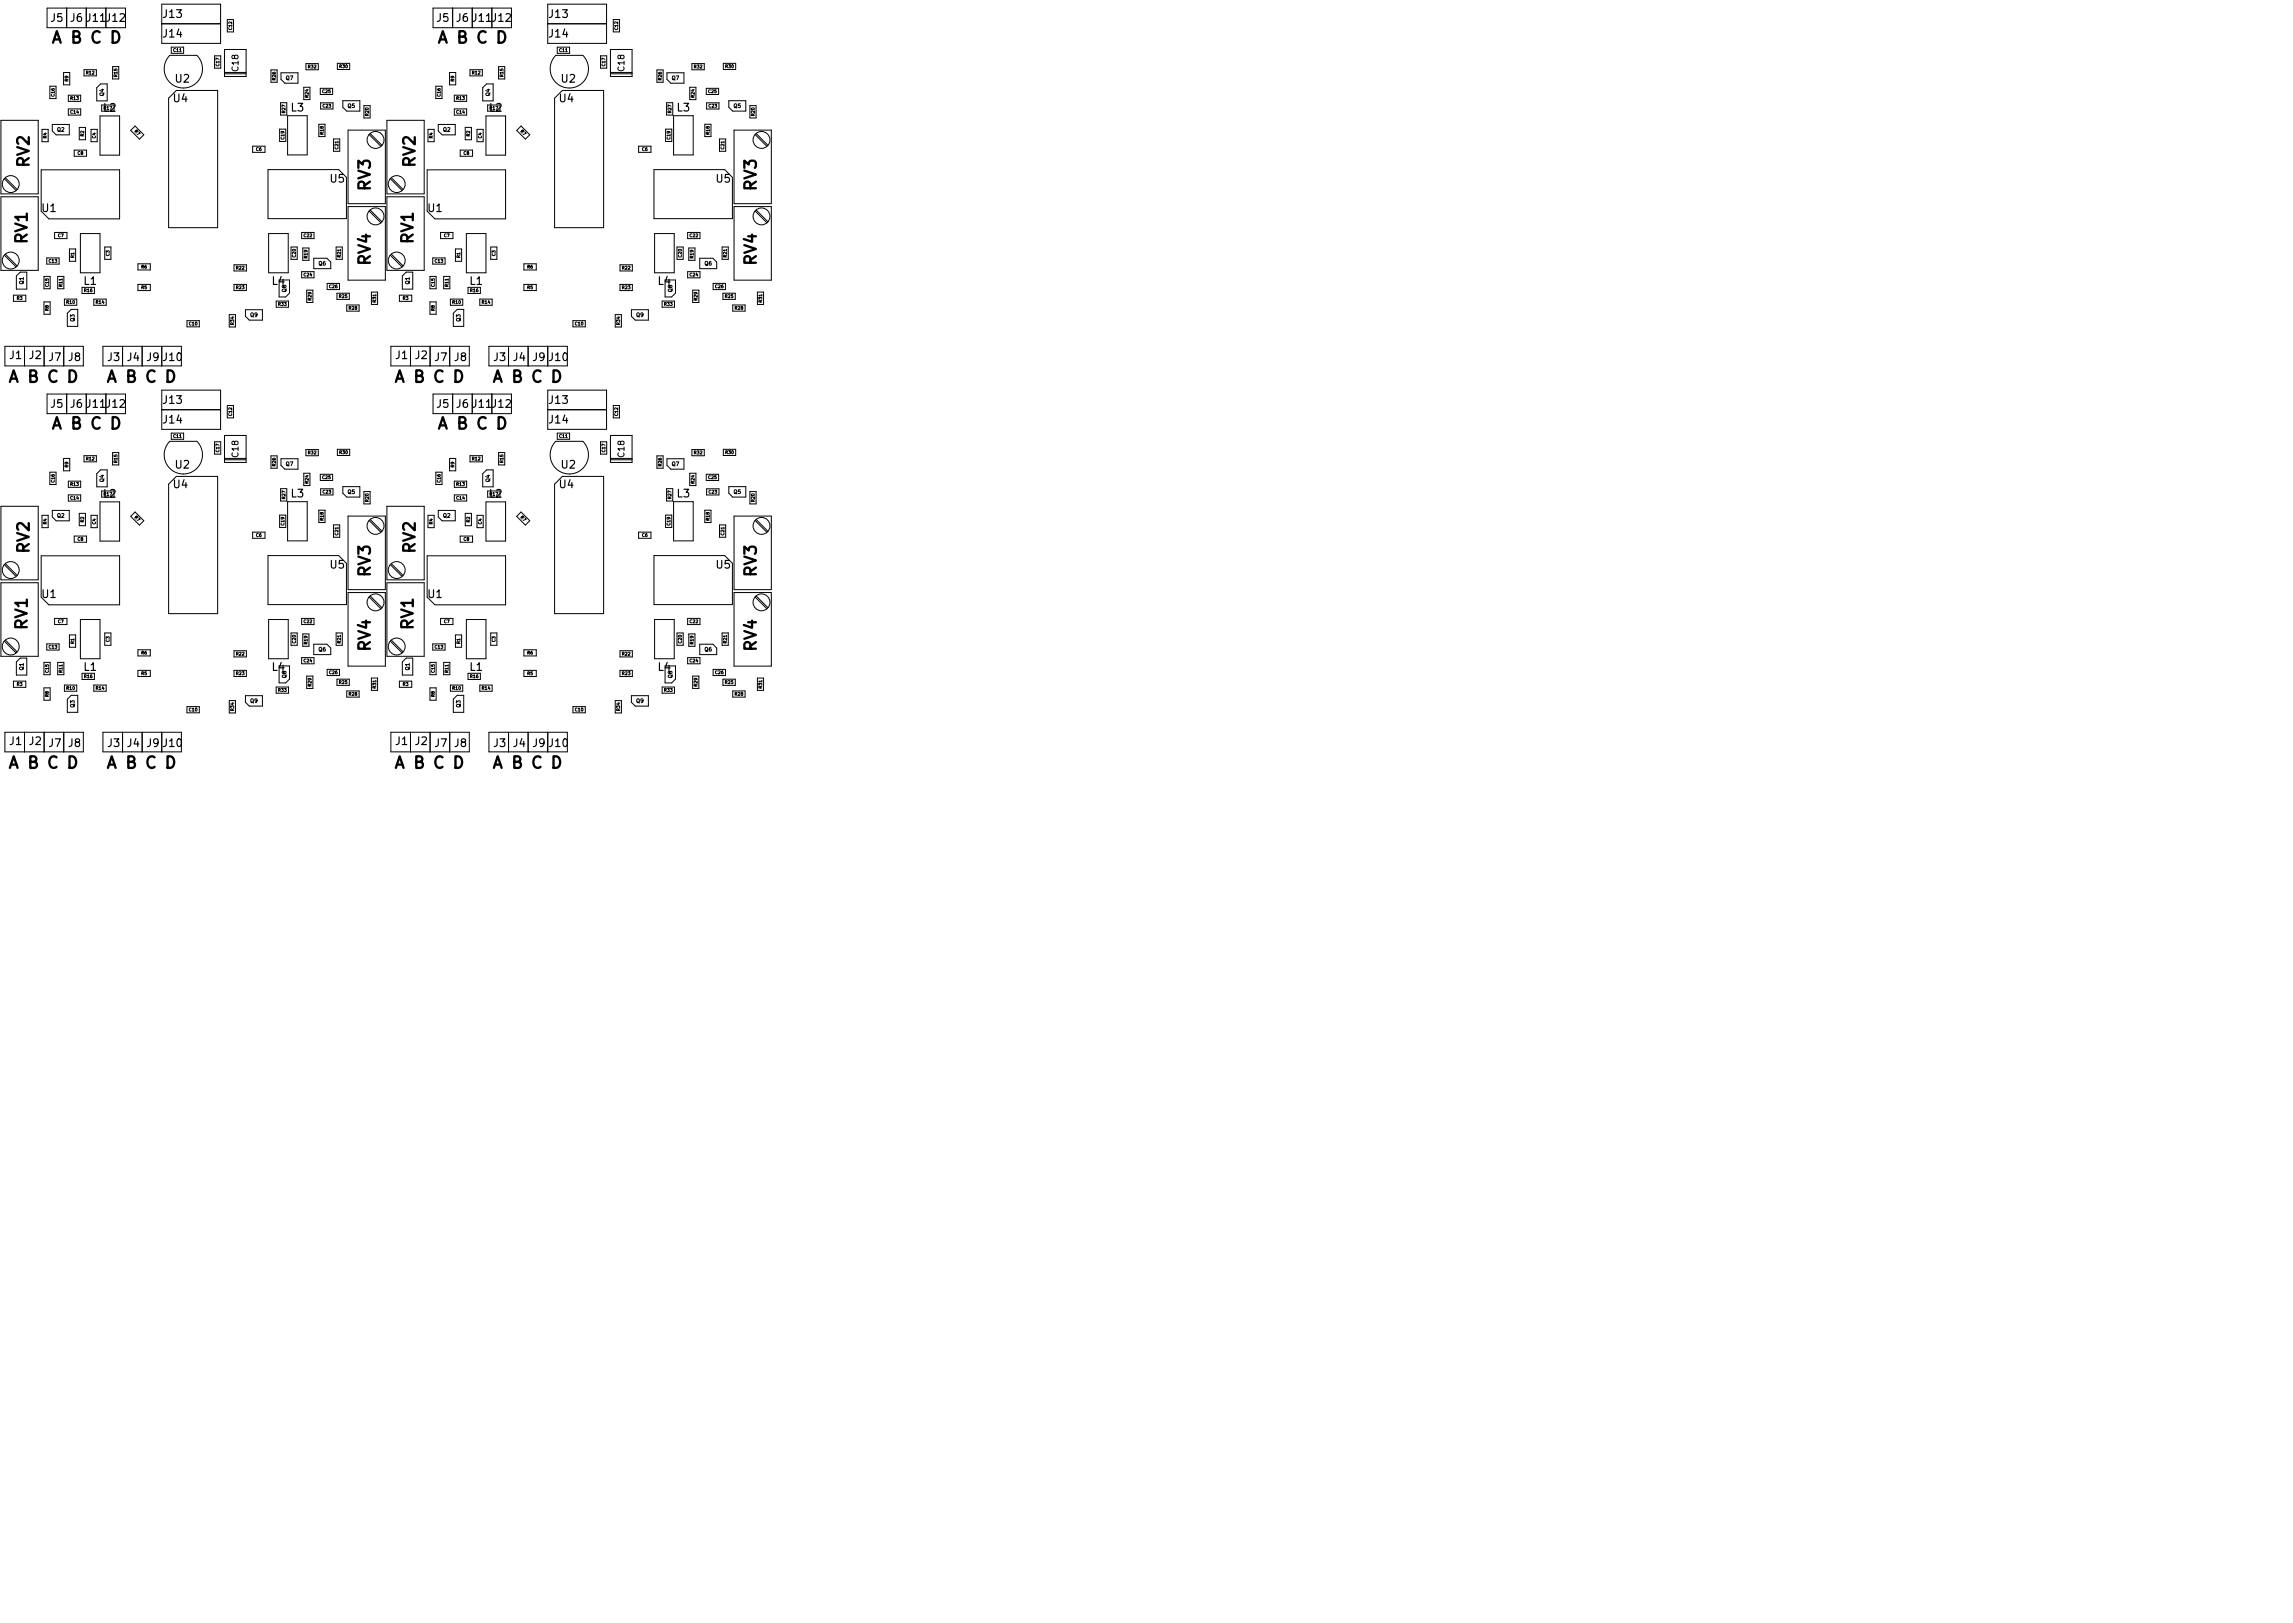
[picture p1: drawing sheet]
<svg xmlns="http://www.w3.org/2000/svg" width="297mm" height="210mm" viewBox="0 0 297 210" stroke-linecap="round" stroke-linejoin="round" font-family="sans-serif">
<defs><g id="words">
<g font-size="2.1">
<text x="6.6" y="5.6">A B C D</text>
<text x="56.6" y="5.6">A B C D</text>
<text x="3.8" y="21.6" transform="rotate(-90 3.8 21.6)">RV2</text>
<text x="53.8" y="21.6" transform="rotate(-90 53.8 21.6)">RV2</text>
<text x="48" y="24.7" transform="rotate(-90 48 24.7)">RV3</text>
<text x="98" y="24.7" transform="rotate(-90 98 24.7)">RV3</text>
<text x="3.5" y="31.5" transform="rotate(-90 3.5 31.5)">RV1</text>
<text x="48" y="34.3" transform="rotate(-90 48 34.3)">RV4</text>
<text x="53.5" y="31.5" transform="rotate(-90 53.5 31.5)">RV1</text>
<text x="98" y="34.3" transform="rotate(-90 98 34.3)">RV4</text>
<text x="1" y="49.6">A B C D</text>
<text x="13.7" y="49.6">A B C D</text>
<text x="51" y="49.6">A B C D</text>
<text x="63.7" y="49.6">A B C D</text>
<text x="6.6" y="55.6">A B C D</text>
<text x="56.6" y="55.6">A B C D</text>
<text x="3.8" y="71.6" transform="rotate(-90 3.8 71.6)">RV2</text>
<text x="53.8" y="71.6" transform="rotate(-90 53.8 71.6)">RV2</text>
<text x="48" y="74.7" transform="rotate(-90 48 74.7)">RV3</text>
<text x="98" y="74.7" transform="rotate(-90 98 74.7)">RV3</text>
<text x="3.5" y="81.5" transform="rotate(-90 3.5 81.5)">RV1</text>
<text x="53.5" y="81.5" transform="rotate(-90 53.5 81.5)">RV1</text>
<text x="48" y="84.3" transform="rotate(-90 48 84.3)">RV4</text>
<text x="98" y="84.3" transform="rotate(-90 98 84.3)">RV4</text>
<text x="1" y="99.6">A B C D</text>
<text x="13.7" y="99.6">A B C D</text>
<text x="51" y="99.6">A B C D</text>
<text x="63.7" y="99.6">A B C D</text>
</g>
<g font-size="1.4">
<text x="6.6" y="2.8">J5</text>
<text x="9.1" y="2.8">J6</text>
<text x="11.3" y="2.8">J11</text>
<text x="13.8" y="2.8">J12</text>
<text x="21.2" y="4.9">J14</text>
<text x="21.2" y="2.3">J13</text>
<text x="56.6" y="2.8">J5</text>
<text x="59.1" y="2.8">J6</text>
<text x="61.3" y="2.8">J11</text>
<text x="63.8" y="2.8">J12</text>
<text x="71.2" y="4.9">J14</text>
<text x="71.2" y="2.3">J13</text>
<text x="22.7" y="10.7">U2</text>
<text x="72.7" y="10.7">U2</text>
<text x="13.4" y="14.5">L2</text>
<text x="22.5" y="13.2">U4</text>
<text x="37.7" y="14.4">L3</text>
<text x="63.4" y="14.5">L2</text>
<text x="72.5" y="13.2">U4</text>
<text x="87.7" y="14.4">L3</text>
<text x="42.8" y="23.6">U5</text>
<text x="92.8" y="23.6">U5</text>
<text x="5.5" y="27.5">U1</text>
<text x="55.5" y="27.5">U1</text>
<text x="10.9" y="36.9">L1</text>
<text x="35.3" y="36.9">L4</text>
<text x="60.9" y="36.9">L1</text>
<text x="85.3" y="36.9">L4</text>
<text x="1.3" y="46.5">J1</text>
<text x="3.8" y="46.5">J2</text>
<text x="6.3" y="46.8">J7</text>
<text x="8.9" y="46.8">J8</text>
<text x="14" y="46.8">J3</text>
<text x="16.5" y="46.8">J4</text>
<text x="19" y="46.8">J9</text>
<text x="21.2" y="46.8">J10</text>
<text x="51.3" y="46.5">J1</text>
<text x="53.8" y="46.5">J2</text>
<text x="56.3" y="46.8">J7</text>
<text x="58.9" y="46.8">J8</text>
<text x="64" y="46.8">J3</text>
<text x="66.5" y="46.8">J4</text>
<text x="69" y="46.8">J9</text>
<text x="71.2" y="46.8">J10</text>
<text x="6.6" y="52.8">J5</text>
<text x="9.1" y="52.8">J6</text>
<text x="11.3" y="52.8">J11</text>
<text x="13.8" y="52.8">J12</text>
<text x="21.2" y="52.3">J13</text>
<text x="56.6" y="52.8">J5</text>
<text x="59.1" y="52.8">J6</text>
<text x="61.3" y="52.8">J11</text>
<text x="63.8" y="52.8">J12</text>
<text x="71.2" y="52.3">J13</text>
<text x="21.2" y="54.9">J14</text>
<text x="71.2" y="54.9">J14</text>
<text x="13.4" y="64.5">L2</text>
<text x="22.5" y="63.2">U4</text>
<text x="22.7" y="60.7">U2</text>
<text x="37.7" y="64.4">L3</text>
<text x="63.4" y="64.5">L2</text>
<text x="72.5" y="63.2">U4</text>
<text x="72.7" y="60.7">U2</text>
<text x="87.7" y="64.4">L3</text>
<text x="5.5" y="77.5">U1</text>
<text x="42.8" y="73.6">U5</text>
<text x="55.5" y="77.5">U1</text>
<text x="92.8" y="73.6">U5</text>
<text x="10.9" y="86.9">L1</text>
<text x="35.3" y="86.9">L4</text>
<text x="60.9" y="86.9">L1</text>
<text x="85.3" y="86.9">L4</text>
<text x="1.3" y="96.5">J1</text>
<text x="3.8" y="96.5">J2</text>
<text x="6.3" y="96.8">J7</text>
<text x="8.9" y="96.8">J8</text>
<text x="14" y="96.8">J3</text>
<text x="16.5" y="96.8">J4</text>
<text x="19" y="96.8">J9</text>
<text x="21.2" y="96.8">J10</text>
<text x="51.3" y="96.5">J1</text>
<text x="53.8" y="96.5">J2</text>
<text x="56.3" y="96.8">J7</text>
<text x="58.9" y="96.8">J8</text>
<text x="64" y="96.8">J3</text>
<text x="66.5" y="96.8">J4</text>
<text x="69" y="96.8">J9</text>
<text x="71.2" y="96.8">J10</text>
</g>
<g font-size="1.1">
<text x="30.9" y="9.2" transform="rotate(-90 30.9 9.2)">C18</text>
<text x="80.9" y="9.2" transform="rotate(-90 80.9 9.2)">C18</text>
<text x="30.9" y="59.2" transform="rotate(-90 30.9 59.2)">C18</text>
<text x="80.9" y="59.2" transform="rotate(-90 80.9 59.2)">C18</text>
</g>
<g font-size=".7">
<text x="37" y="10.4">Q7</text>
<text x="87" y="10.4">Q7</text>
<text x="7.4" y="17">Q2</text>
<text x="13.5" y="12.4" transform="rotate(-90 13.5 12.4)">Q4</text>
<text x="45" y="14">Q5</text>
<text x="57.4" y="17">Q2</text>
<text x="63.5" y="12.4" transform="rotate(-90 63.5 12.4)">Q4</text>
<text x="95" y="14">Q5</text>
<text x="41.3" y="34.4">Q6</text>
<text x="91.3" y="34.4">Q6</text>
<text x="3" y="36.8" transform="rotate(-90 3 36.8)">Q1</text>
<text x="9.6" y="41.6" transform="rotate(-90 9.6 41.6)">Q3</text>
<text x="32.4" y="41">Q9</text>
<text x="37.1" y="37.8" transform="rotate(-90 37.1 37.8)">Q8</text>
<text x="53" y="36.8" transform="rotate(-90 53 36.8)">Q1</text>
<text x="59.6" y="41.6" transform="rotate(-90 59.6 41.6)">Q3</text>
<text x="82.4" y="41">Q9</text>
<text x="87.1" y="37.8" transform="rotate(-90 87.1 37.8)">Q8</text>
<text x="13.5" y="62.4" transform="rotate(-90 13.5 62.4)">Q4</text>
<text x="37" y="60.4">Q7</text>
<text x="45" y="64">Q5</text>
<text x="63.5" y="62.4" transform="rotate(-90 63.5 62.4)">Q4</text>
<text x="87" y="60.4">Q7</text>
<text x="95" y="64">Q5</text>
<text x="7.4" y="67">Q2</text>
<text x="57.4" y="67">Q2</text>
<text x="3" y="86.8" transform="rotate(-90 3 86.8)">Q1</text>
<text x="37.1" y="87.8" transform="rotate(-90 37.1 87.8)">Q8</text>
<text x="41.3" y="84.4">Q6</text>
<text x="53" y="86.8" transform="rotate(-90 53 86.8)">Q1</text>
<text x="87.1" y="87.8" transform="rotate(-90 87.1 87.8)">Q8</text>
<text x="91.3" y="84.4">Q6</text>
<text x="9.6" y="91.6" transform="rotate(-90 9.6 91.6)">Q3</text>
<text x="32.4" y="91">Q9</text>
<text x="59.6" y="91.6" transform="rotate(-90 59.6 91.6)">Q3</text>
<text x="82.4" y="91">Q9</text>
</g>
<g font-size=".6">
<text x="30" y="3.8" transform="rotate(-90 30 3.8)">C12</text>
<text x="80" y="3.8" transform="rotate(-90 80 3.8)">C12</text>
<text x="8.8" y="10.5" transform="rotate(-90 8.8 10.5)">R9</text>
<text x="11.2" y="9.6">R12</text>
<text x="15.2" y="9.9" transform="rotate(-90 15.2 9.9)">R15</text>
<text x="22.5" y="6.7">C11</text>
<text x="28.4" y="8.5" transform="rotate(-90 28.4 8.5)">C17</text>
<text x="35.7" y="10.4" transform="rotate(-90 35.7 10.4)">R26</text>
<text x="39.9" y="8.8">R32</text>
<text x="44" y="8.8">R30</text>
<text x="58.8" y="10.5" transform="rotate(-90 58.8 10.5)">R9</text>
<text x="61.2" y="9.6">R12</text>
<text x="65.2" y="9.9" transform="rotate(-90 65.2 9.9)">R15</text>
<text x="72.5" y="6.7">C11</text>
<text x="78.4" y="8.5" transform="rotate(-90 78.4 8.5)">C17</text>
<text x="85.7" y="10.4" transform="rotate(-90 85.7 10.4)">R26</text>
<text x="89.9" y="8.8">R32</text>
<text x="94" y="8.8">R30</text>
<text x="6" y="17.9" transform="rotate(-90 6 17.9)">R4</text>
<text x="7.1" y="12.5" transform="rotate(-90 7.1 12.5)">C16</text>
<text x="9.1" y="14.7">C14</text>
<text x="9.1" y="12.9">R13</text>
<text x="10.9" y="17.7" transform="rotate(-90 10.9 17.7)">R2</text>
<text x="12.4" y="17.9" transform="rotate(-90 12.4 17.9)">C4</text>
<text x="13.5" y="14.2">R17</text>
<text x="17.4" y="17.1" transform="rotate(45 17.4 17.1)">R7</text>
<text x="36.9" y="14.6" transform="rotate(-90 36.9 14.6)">R27</text>
<text x="39.9" y="12.6" transform="rotate(-90 39.9 12.6)">R24</text>
<text x="41.8" y="12">C25</text>
<text x="41.8" y="13.9">C23</text>
<text x="41.9" y="17.4" transform="rotate(-90 41.9 17.4)">R18</text>
<text x="47.7" y="15" transform="rotate(-90 47.7 15)">R20</text>
<text x="56" y="17.9" transform="rotate(-90 56 17.9)">R4</text>
<text x="57.1" y="12.5" transform="rotate(-90 57.1 12.5)">C16</text>
<text x="59.1" y="14.7">C14</text>
<text x="59.1" y="12.9">R13</text>
<text x="60.9" y="17.7" transform="rotate(-90 60.9 17.7)">R2</text>
<text x="62.4" y="17.9" transform="rotate(-90 62.4 17.9)">C4</text>
<text x="63.5" y="14.2">R17</text>
<text x="67.4" y="17.1" transform="rotate(45 67.4 17.1)">R7</text>
<text x="87" y="14.6" transform="rotate(-90 87 14.6)">R27</text>
<text x="90" y="12.6" transform="rotate(-90 90 12.6)">R24</text>
<text x="91.8" y="12">C25</text>
<text x="91.8" y="13.9">C23</text>
<text x="91.9" y="17.4" transform="rotate(-90 91.9 17.4)">R18</text>
<text x="97.7" y="15" transform="rotate(-90 97.7 15)">R20</text>
<text x="10.1" y="20">C8</text>
<text x="33.2" y="19.5">C6</text>
<text x="36.8" y="18" transform="rotate(-90 36.8 18)">C19</text>
<text x="43.8" y="19.3" transform="rotate(-90 43.8 19.3)">C21</text>
<text x="60.1" y="20">C8</text>
<text x="83.2" y="19.5">C6</text>
<text x="86.8" y="18" transform="rotate(-90 86.8 18)">C19</text>
<text x="93.8" y="19.3" transform="rotate(-90 93.8 19.3)">C21</text>
<text x="6.3" y="34">C13</text>
<text x="7.5" y="30.7">C7</text>
<text x="9.6" y="33.4" transform="rotate(-90 9.6 33.4)">R1</text>
<text x="14.2" y="33.2" transform="rotate(-90 14.2 33.2)">C3</text>
<text x="18.3" y="34.8">R6</text>
<text x="30.6" y="34.9">R22</text>
<text x="38.3" y="33.3" transform="rotate(-90 38.3 33.3)">C20</text>
<text x="39.4" y="30.7">C22</text>
<text x="39.4" y="35.8">C24</text>
<text x="39.8" y="33.4" transform="rotate(-90 39.8 33.4)">R19</text>
<text x="44.1" y="33.3" transform="rotate(-90 44.1 33.3)">R21</text>
<text x="56.3" y="34">C13</text>
<text x="57.5" y="30.7">C7</text>
<text x="59.6" y="33.4" transform="rotate(-90 59.6 33.4)">R1</text>
<text x="64.2" y="33.2" transform="rotate(-90 64.2 33.2)">C3</text>
<text x="68.3" y="34.8">R6</text>
<text x="80.6" y="34.9">R22</text>
<text x="88.3" y="33.3" transform="rotate(-90 88.3 33.3)">C20</text>
<text x="89.4" y="35.8">C24</text>
<text x="89.4" y="30.7">C22</text>
<text x="89.8" y="33.4" transform="rotate(-90 89.8 33.4)">R19</text>
<text x="94.1" y="33.3" transform="rotate(-90 94.1 33.3)">R21</text>
<text x="2.2" y="38.8">R3</text>
<text x="6.3" y="40.3" transform="rotate(-90 6.3 40.3)">R8</text>
<text x="6.3" y="37.1" transform="rotate(-90 6.3 37.1)">C15</text>
<text x="8.1" y="37.1" transform="rotate(-90 8.1 37.1)">R11</text>
<text x="8.6" y="39.3">R10</text>
<text x="10.9" y="37.8">R16</text>
<text x="12.4" y="39.3">R14</text>
<text x="18.3" y="37.4">R5</text>
<text x="30.6" y="37.4">R23</text>
<text x="36.1" y="39.6">R33</text>
<text x="40.3" y="38.9" transform="rotate(-90 40.3 38.9)">R29</text>
<text x="42.7" y="37.3">C26</text>
<text x="43.9" y="38.6">R25</text>
<text x="45.2" y="40.1">R28</text>
<text x="48.7" y="39.2" transform="rotate(-90 48.7 39.2)">R31</text>
<text x="52.2" y="38.8">R3</text>
<text x="56.3" y="40.3" transform="rotate(-90 56.3 40.3)">R8</text>
<text x="56.3" y="37.1" transform="rotate(-90 56.3 37.1)">C15</text>
<text x="58.1" y="37.1" transform="rotate(-90 58.1 37.1)">R11</text>
<text x="58.6" y="39.3">R10</text>
<text x="60.9" y="37.8">R16</text>
<text x="62.4" y="39.3">R14</text>
<text x="68.3" y="37.4">R5</text>
<text x="80.6" y="37.4">R23</text>
<text x="86.1" y="39.6">R33</text>
<text x="90.3" y="38.9" transform="rotate(-90 90.3 38.9)">R29</text>
<text x="92.7" y="37.3">C26</text>
<text x="93.9" y="38.6">R25</text>
<text x="95.2" y="40.1">R28</text>
<text x="98.7" y="39.2" transform="rotate(-90 98.7 39.2)">R31</text>
<text x="24.5" y="42.1">C10</text>
<text x="30.3" y="42.1" transform="rotate(-90 30.3 42.1)">R34</text>
<text x="74.5" y="42.1">C10</text>
<text x="80.3" y="42.1" transform="rotate(-90 80.3 42.1)">R34</text>
<text x="30" y="53.8" transform="rotate(-90 30 53.8)">C12</text>
<text x="80" y="53.8" transform="rotate(-90 80 53.8)">C12</text>
<text x="11.2" y="59.6">R12</text>
<text x="15.2" y="59.9" transform="rotate(-90 15.2 59.9)">R15</text>
<text x="22.5" y="56.7">C11</text>
<text x="28.4" y="58.5" transform="rotate(-90 28.4 58.5)">C17</text>
<text x="39.9" y="58.8">R32</text>
<text x="44" y="58.8">R30</text>
<text x="61.2" y="59.6">R12</text>
<text x="65.2" y="59.9" transform="rotate(-90 65.2 59.9)">R15</text>
<text x="72.5" y="56.7">C11</text>
<text x="78.4" y="58.5" transform="rotate(-90 78.4 58.5)">C17</text>
<text x="89.9" y="58.8">R32</text>
<text x="94" y="58.8">R30</text>
<text x="7.1" y="62.5" transform="rotate(-90 7.1 62.5)">C16</text>
<text x="8.8" y="60.5" transform="rotate(-90 8.8 60.5)">R9</text>
<text x="9.1" y="64.7">C14</text>
<text x="9.1" y="62.9">R13</text>
<text x="13.5" y="64.2">R17</text>
<text x="35.7" y="60.4" transform="rotate(-90 35.7 60.4)">R26</text>
<text x="36.9" y="64.6" transform="rotate(-90 36.9 64.6)">R27</text>
<text x="39.9" y="62.6" transform="rotate(-90 39.9 62.6)">R24</text>
<text x="41.8" y="62">C25</text>
<text x="41.8" y="63.9">C23</text>
<text x="47.7" y="65" transform="rotate(-90 47.7 65)">R20</text>
<text x="57.1" y="62.5" transform="rotate(-90 57.1 62.5)">C16</text>
<text x="58.8" y="60.5" transform="rotate(-90 58.8 60.5)">R9</text>
<text x="59.1" y="64.7">C14</text>
<text x="59.1" y="62.9">R13</text>
<text x="63.5" y="64.2">R17</text>
<text x="85.7" y="60.4" transform="rotate(-90 85.7 60.4)">R26</text>
<text x="87" y="64.6" transform="rotate(-90 87 64.6)">R27</text>
<text x="90" y="62.6" transform="rotate(-90 90 62.6)">R24</text>
<text x="91.8" y="62">C25</text>
<text x="91.8" y="63.9">C23</text>
<text x="97.7" y="65" transform="rotate(-90 97.7 65)">R20</text>
<text x="6" y="67.9" transform="rotate(-90 6 67.9)">R4</text>
<text x="10.1" y="70">C8</text>
<text x="10.9" y="67.7" transform="rotate(-90 10.9 67.7)">R2</text>
<text x="12.4" y="67.9" transform="rotate(-90 12.4 67.9)">C4</text>
<text x="17.4" y="67.1" transform="rotate(45 17.4 67.1)">R7</text>
<text x="33.2" y="69.5">C6</text>
<text x="36.8" y="68" transform="rotate(-90 36.8 68)">C19</text>
<text x="41.9" y="67.4" transform="rotate(-90 41.9 67.4)">R18</text>
<text x="43.8" y="69.3" transform="rotate(-90 43.8 69.3)">C21</text>
<text x="56" y="67.9" transform="rotate(-90 56 67.9)">R4</text>
<text x="60.1" y="70">C8</text>
<text x="60.9" y="67.7" transform="rotate(-90 60.9 67.7)">R2</text>
<text x="62.4" y="67.9" transform="rotate(-90 62.4 67.9)">C4</text>
<text x="67.4" y="67.1" transform="rotate(45 67.4 67.1)">R7</text>
<text x="83.2" y="69.5">C6</text>
<text x="86.8" y="68" transform="rotate(-90 86.8 68)">C19</text>
<text x="91.9" y="67.4" transform="rotate(-90 91.9 67.4)">R18</text>
<text x="93.8" y="69.3" transform="rotate(-90 93.8 69.3)">C21</text>
<text x="7.5" y="80.7">C7</text>
<text x="9.6" y="83.4" transform="rotate(-90 9.6 83.4)">R1</text>
<text x="14.2" y="83.2" transform="rotate(-90 14.2 83.2)">C3</text>
<text x="38.3" y="83.3" transform="rotate(-90 38.3 83.3)">C20</text>
<text x="39.4" y="80.7">C22</text>
<text x="39.8" y="83.4" transform="rotate(-90 39.8 83.4)">R19</text>
<text x="44.1" y="83.3" transform="rotate(-90 44.1 83.3)">R21</text>
<text x="57.5" y="80.7">C7</text>
<text x="59.6" y="83.4" transform="rotate(-90 59.6 83.4)">R1</text>
<text x="64.2" y="83.2" transform="rotate(-90 64.2 83.2)">C3</text>
<text x="88.3" y="83.3" transform="rotate(-90 88.3 83.3)">C20</text>
<text x="89.4" y="80.7">C22</text>
<text x="89.8" y="83.4" transform="rotate(-90 89.8 83.4)">R19</text>
<text x="94.1" y="83.3" transform="rotate(-90 94.1 83.3)">R21</text>
<text x="2.2" y="88.8">R3</text>
<text x="6.3" y="87.1" transform="rotate(-90 6.3 87.1)">C15</text>
<text x="6.3" y="84">C13</text>
<text x="8.1" y="87.1" transform="rotate(-90 8.1 87.1)">R11</text>
<text x="8.6" y="89.3">R10</text>
<text x="10.9" y="87.8">R16</text>
<text x="12.4" y="89.3">R14</text>
<text x="18.3" y="87.4">R5</text>
<text x="18.3" y="84.8">R6</text>
<text x="30.6" y="84.9">R22</text>
<text x="30.6" y="87.4">R23</text>
<text x="36.1" y="89.6">R33</text>
<text x="39.4" y="85.8">C24</text>
<text x="40.3" y="88.9" transform="rotate(-90 40.3 88.9)">R29</text>
<text x="42.7" y="87.3">C26</text>
<text x="43.9" y="88.6">R25</text>
<text x="48.7" y="89.2" transform="rotate(-90 48.7 89.2)">R31</text>
<text x="52.2" y="88.8">R3</text>
<text x="56.3" y="87.1" transform="rotate(-90 56.3 87.1)">C15</text>
<text x="56.3" y="84">C13</text>
<text x="58.1" y="87.1" transform="rotate(-90 58.1 87.1)">R11</text>
<text x="58.6" y="89.3">R10</text>
<text x="60.9" y="87.8">R16</text>
<text x="62.4" y="89.3">R14</text>
<text x="68.3" y="87.4">R5</text>
<text x="68.3" y="84.8">R6</text>
<text x="80.6" y="84.9">R22</text>
<text x="80.6" y="87.4">R23</text>
<text x="86.1" y="89.6">R33</text>
<text x="89.4" y="85.8">C24</text>
<text x="90.3" y="88.9" transform="rotate(-90 90.3 88.9)">R29</text>
<text x="92.7" y="87.3">C26</text>
<text x="93.9" y="88.6">R25</text>
<text x="98.7" y="89.2" transform="rotate(-90 98.7 89.2)">R31</text>
<text x="6.3" y="90.3" transform="rotate(-90 6.3 90.3)">R8</text>
<text x="24.5" y="92.1">C10</text>
<text x="30.3" y="92.1" transform="rotate(-90 30.3 92.1)">R34</text>
<text x="45.2" y="90.1">R28</text>
<text x="56.3" y="90.3" transform="rotate(-90 56.3 90.3)">R8</text>
<text x="74.5" y="92.1">C10</text>
<text x="80.3" y="92.1" transform="rotate(-90 80.3 92.1)">R34</text>
<text x="95.2" y="90.1">R28</text>
</g>
</g></defs>
<g fill="none" stroke="#000" stroke-width=".13">
<path d="M.1 15.6h4.9v9.5h-4.9zM5.4 16.8h.8v1.6h-.8zM6.1 3.6v-2.6h10.2v2.6M6.5 11.2h.8v1.6h-.8zM6.8 16.1h2.2v1.4h-1.7l-.5-.5zM8.2 9.4h.8v1.6h-.8zM8.6 1v2.6M8.9 14.1h1.6v.8h-1.6zM8.9 12.3h1.6v.8h-1.6zM9.6 19.4h1.6v.8h-1.6zM10.3 16.5h.8v1.6h-.8zM10.9 9h1.6v.8h-1.6z"/>
<path d="M11.2 1v2.6M11.8 16.8h.8v1.6h-.8zM12.5 11.4l.5-.5h.9v2.2h-1.4zM13 15h2.5v5.1h-2.5zM13.7 1v2.6M14.6 8.6h.8v1.6h-.8zM16.9 16.9l.6-.6 1.1 1.2-.5 .5zM21 .5h7.6v5.1h-7.6zM21 3.1h7.6M22 7.2h3.5a2.48 2.48 0 0 1 0 3.5 2.48 2.48 0 0 1-3.5 0 2.48 2.48 0 0 1 0-3.5zM22.2 6.1h1.6v.8h-1.6zM22.8 11.7h5.4v17.8h-6.4v-16.8z"/>
<path d="M27.8 7.2h.8v1.6h-.8zM29.1 6.4h2.8v3.5h-2.8zM29.1 9.6h2.8M29.1 9.4h2.8M29.4 2.5h.8v1.6h-.8zM32.7 18.9h1.6v.8h-1.6zM35.1 9.1h.8v1.6h-.8zM36.2 16.7h.8v1.6h-.8zM36.3 13.3h.9v1.6h-.9zM36.4 9.4h2.2v1.4h-1.7l-.5-.5zM37.3 15h2.5v5.1h-2.5zM39.3 11.3h.9v1.6h-.9z"/>
<path d="M39.6 8.2h1.6v.8h-1.6zM41.3 16.1h.8v1.6h-.8zM41.5 11.4h1.6v.8h-1.6zM41.5 13.3h1.6v.8h-1.6zM43.2 18h.8v1.6h-.8zM43.7 8.2h1.6v.8h-1.6zM44.4 13h2.2v1.4h-1.7l-.5-.5zM45.1 16.9h4.8v9.5h-4.8zM47.1 13.7h.8v1.6h-.8zM47.8 17.4l1.5 1.6M48 17.3l1.5 1.5M50.1 15.6h4.9v9.5h-4.9z"/>
<path d="M55.4 16.8h.8v1.6h-.8zM56.1 3.6v-2.6h10.2v2.6M56.5 11.2h.8v1.6h-.8zM56.8 16.1h2.2v1.4h-1.7l-.5-.5zM58.2 9.4h.8v1.6h-.8zM58.6 1v2.6M58.9 14.1h1.6v.8h-1.6zM58.9 12.3h1.6v.8h-1.6zM59.6 19.4h1.6v.8h-1.6zM60.3 16.5h.8v1.6h-.8zM60.9 9h1.6v.8h-1.6zM61.2 1v2.6"/>
<path d="M61.8 16.8h.8v1.6h-.8zM63 15h2.5v5.1h-2.5zM63 10.9h.9v2.2h-1.4v-1.7zM63.7 1v2.6M64.6 8.6h.8v1.6h-.8zM67.5 16.3l1.1 1.2-.5 .5-1.2-1.1zM71 .5h7.6v5.1h-7.6zM71 3.1h7.6M72 7.2h3.5a2.48 2.48 0 0 1 0 3.5 2.48 2.48 0 0 1-3.5 0 2.48 2.48 0 0 1 0-3.5zM72.2 6.1h1.6v.8h-1.6zM72.8 11.7h5.4v17.8h-6.4v-16.8zM77.8 7.2h.8v1.6h-.8z"/>
<path d="M79.1 6.4h2.8v3.5h-2.8zM79.1 9.6h2.8M79.1 9.4h2.8M79.4 2.5h.8v1.6h-.8zM82.7 18.9h1.6v.8h-1.6zM85.1 9.1h.8v1.6h-.8zM86.2 16.7h.8v1.6h-.8zM86.4 13.3h.7v1.6h-.7zM86.4 9.4h2.2v1.4h-1.7l-.5-.5zM87.3 15h2.5v5.1h-2.5zM89.4 11.3h.7v1.6h-.7zM89.6 8.2h1.6v.8h-1.6z"/>
<path d="M91.3 16.1h.8v1.6h-.8zM91.5 11.4h1.6v.8h-1.6zM91.5 13.3h1.6v.8h-1.6zM93.2 18h.8v1.6h-.8zM93.7 8.2h1.6v.8h-1.6zM94.4 13h2.2v1.4h-1.7l-.5-.5zM95.1 16.9h4.8v9.5h-4.8zM97.1 13.7h.8v1.6h-.8zM97.8 17.4l1.5 1.6M98 17.3l1.5 1.5M.1 25.5h4.9v9.5h-4.9zM.6 23.2l1.5 1.5"/>
<path d="M.6 33.1l1.5 1.5M.7 23l1.5 1.5M.7 32.9l1.5 1.6M1.7 38.2h1.6v.8h-1.6zM2.1 35.8l.5-.5h.9v2.2h-1.4zM5.3 22h10.2v6.4h-9.2l-1-1zM5.7 35.8h.8v1.6h-.8zM5.7 39.1h.8v1.6h-.8zM6.1 33.4h1.6v.8h-1.6zM7.1 30.1h1.6v.8h-1.6zM7.5 35.8h.8v1.6h-.8zM8.3 38.7h1.6v.8h-1.6z"/>
<path d="M9 32.3h.8v1.6h-.8zM10.4 30.3h2.6v5h-2.6zM10.6 37.2v.8h1.6v-.8M12.2 38.7h1.6v.8h-1.6zM13.6 32h.8v1.6h-.8zM17.9 36.8h1.6v.8h-1.6zM17.9 34.2h1.6v.8h-1.6zM30.3 34.3h1.6v.8h-1.6zM30.3 36.8h1.6v.8h-1.6zM34.7 22h9.2l1 1v5.3h-10.2zM34.8 30.3h2.5v5h-2.5zM35.8 39h1.6v.8h-1.6z"/>
<path d="M36.2 36.3h1.3v1.7l-.5 .5h-.8zM37.7 32h.8v1.6h-.8zM39.1 30.1h1.6v.8h-1.6zM39.1 35.2h1.6v.8h-1.6zM39.2 32.1h.8v1.6h-.8zM39.7 37.6h.8v1.6h-.8zM40.6 33.5h1.7l.5 .5v.8h-2.2zM42.4 36.7h1.6v.8h-1.6zM43.5 32h.8v1.6h-.8zM43.6 38h1.7v.8h-1.7zM44.9 39.5h1.6v.8h-1.6zM45.1 26.8h4.8v9.5h-4.8z"/>
<path d="M47.8 27.3l1.5 1.6M48 27.2l1.5 1.5M48.1 37.8h.8v1.6h-.8zM50.1 25.5h4.9v9.5h-4.9zM50.6 23.2l1.5 1.5M50.6 33.1l1.5 1.5M50.7 23l1.5 1.5M50.7 32.9l1.5 1.6M51.7 38.2h1.6v.8h-1.6zM52.6 35.3h.9v2.2h-1.4v-1.7zM55.3 22h10.2v6.4h-9.2l-1-1zM55.7 35.8h.8v1.6h-.8z"/>
<path d="M55.7 39.1h.8v1.6h-.8zM56.1 33.4h1.6v.8h-1.6zM57.1 30.1h1.6v.8h-1.6zM57.5 35.8h.8v1.6h-.8zM58.3 38.7h1.6v.8h-1.6zM59 32.3h.8v1.6h-.8zM60.4 30.3h2.6v5h-2.6zM60.6 37.2v.8h1.6v-.8M62.2 38.7h1.6v.8h-1.6zM63.6 32h.8v1.6h-.8zM67.9 36.8h1.6v.8h-1.6zM67.9 34.2h1.6v.8h-1.6z"/>
<path d="M80.3 34.3h1.6v.8h-1.6zM80.3 36.8h1.6v.8h-1.6zM84.7 22h9.2l1 1v5.3h-10.2zM84.8 30.3h2.5v5h-2.5zM85.8 39h1.6v.8h-1.6zM86.2 36.3h1.3v1.7l-.5 .5h-.8zM87.7 32h.8v1.6h-.8zM89.1 30.1h1.6v.8h-1.6zM89.1 35.2h1.6v.8h-1.6zM89.2 32.1h.8v1.6h-.8zM89.7 37.6h.8v1.6h-.8zM90.6 33.5h1.7l.5 .5v.8h-2.2z"/>
<path d="M92.4 36.7h1.6v.8h-1.6zM93.5 32h.8v1.6h-.8zM93.7 38h1.5v.8h-1.5zM94.9 39.5h1.6v.8h-1.6zM95.1 26.8h4.8v9.5h-4.8zM97.8 27.3l1.5 1.6M98 27.2l1.5 1.5M98.1 37.8h.8v1.6h-.8zM.6 47.4v-2.5h10.2v2.5M3.2 44.9v2.5M5.7 44.9v2.5M6.1 53.6v-2.6h10.2v2.6"/>
<path d="M8.2 59.4h.8v1.6h-.8zM8.3 44.9v2.5M8.6 51v2.6M8.7 40.6l.5-.5h.9v2.2h-1.4zM10.9 59h1.6v.8h-1.6zM11.2 51v2.6M13.3 47.4v-2.5h10.2v2.5M13.7 51v2.6M14.6 58.6h.8v1.6h-.8zM15.9 44.9v2.5M18.4 44.9v2.5M21 50.5h7.6v5.1h-7.6z"/>
<path d="M21 53.1h7.6M21 44.9v2.5M22 57.2h3.5a2.48 2.48 0 0 1 0 3.5 2.48 2.48 0 0 1-3.5 0 2.48 2.48 0 0 1 0-3.5zM22.2 56.1h1.6v.8h-1.6zM24.2 41.5h1.6v.8h-1.6zM27.8 57.2h.8v1.6h-.8zM29.1 56.4h2.8v3.5h-2.8zM29.1 59.6h2.8M29.1 59.4h2.8M29.4 52.5h.8v1.6h-.8zM29.7 40.8h.8v1.6h-.8zM31.8 40.1h2.2v1.4h-1.7l-.5-.5z"/>
<path d="M35.1 59.1h.8v1.6h-.8zM36.4 59.4h2.2v1.4h-1.7l-.5-.5zM39.6 58.2h1.6v.8h-1.6zM43.7 58.2h1.6v.8h-1.6zM50.6 47.4v-2.5h10.2v2.5M53.2 44.9v2.5M55.7 44.9v2.5M56.1 53.6v-2.6h10.2v2.6M58.2 59.4h.8v1.6h-.8zM58.3 44.9v2.5M58.6 51v2.6M59.2 40.1h.9v2.2h-1.4v-1.7z"/>
<path d="M60.9 59h1.6v.8h-1.6zM61.2 51v2.6M63.3 47.4v-2.5h10.2v2.5M63.7 51v2.6M64.6 58.6h.8v1.6h-.8zM65.9 44.9v2.5M68.4 44.9v2.5M71 50.5h7.6v5.1h-7.6zM71 53.1h7.6M71 44.9v2.5M72 57.2h3.5a2.48 2.48 0 0 1 0 3.5 2.48 2.48 0 0 1-3.5 0 2.48 2.48 0 0 1 0-3.5zM72.2 56.1h1.6v.8h-1.6z"/>
<path d="M74.2 41.5h1.6v.8h-1.6zM77.8 57.2h.8v1.6h-.8zM79.1 56.4h2.8v3.5h-2.8zM79.1 59.6h2.8M79.1 59.4h2.8M79.4 52.5h.8v1.6h-.8zM79.7 40.8h.8v1.6h-.8zM81.8 40.1h2.2v1.4h-1.7l-.5-.5zM85.1 59.1h.8v1.6h-.8zM86.4 59.4h2.2v1.4h-1.7l-.5-.5zM89.6 58.2h1.6v.8h-1.6zM93.7 58.2h1.6v.8h-1.6z"/>
<path d="M.1 65.6h4.9v9.5h-4.9zM.1 75.5h4.9v9.5h-4.9zM.6 73.2l1.5 1.5M.7 73l1.5 1.5M5.3 72h10.2v6.4h-9.2l-1-1zM5.4 66.8h.8v1.6h-.8zM6.5 61.2h.8v1.6h-.8zM6.8 66.1h2.2v1.4h-1.7l-.5-.5zM8.9 64.1h1.6v.8h-1.6zM8.9 62.3h1.6v.8h-1.6zM9.6 69.4h1.6v.8h-1.6zM10.3 66.5h.8v1.6h-.8z"/>
<path d="M11.8 66.8h.8v1.6h-.8zM13 65h2.5v5.1h-2.5zM13 60.9h.9v2.2h-1.4v-1.7zM16.9 66.9l.6-.6 1.1 1.2-.5 .5zM21.8 62.7l1-1h5.4v17.8h-6.4zM32.7 68.9h1.6v.8h-1.6zM34.7 72h9.2l1 1v5.3h-10.2zM36.2 66.7h.8v1.6h-.8zM36.3 63.3h.9v1.6h-.9zM37.3 65h2.5v5.1h-2.5zM39.3 61.3h.9v1.6h-.9zM41.3 66.1h.8v1.6h-.8z"/>
<path d="M41.5 61.4h1.6v.8h-1.6zM41.5 63.3h1.6v.8h-1.6zM43.2 68h.8v1.6h-.8zM44.4 63h2.2v1.4h-1.7l-.5-.5zM45.1 66.9h4.8v9.5h-4.8zM45.1 76.8h4.8v9.5h-4.8zM47.1 63.7h.8v1.6h-.8zM47.8 67.4l1.5 1.6M47.8 77.3l1.5 1.6M48 67.3l1.5 1.5M48 77.2l1.5 1.5M50.1 65.6h4.9v9.5h-4.9z"/>
<path d="M50.1 75.5h4.9v9.5h-4.9zM50.6 73.2l1.5 1.5M50.7 73l1.5 1.5M55.3 72h10.2v6.4h-9.2l-1-1zM55.4 66.8h.8v1.6h-.8zM56.5 61.2h.8v1.6h-.8zM56.8 66.1h2.2v1.4h-1.7l-.5-.5zM58.9 64.1h1.6v.8h-1.6zM58.9 62.3h1.6v.8h-1.6zM59.6 69.4h1.6v.8h-1.6zM60.3 66.5h.8v1.6h-.8zM61.8 66.8h.8v1.6h-.8z"/>
<path d="M63 65h2.5v5.1h-2.5zM63 60.9h.9v2.2h-1.4v-1.7zM67.5 66.3l1.1 1.2-.5 .5-1.2-1.1zM72.8 61.7h5.4v17.8h-6.4v-16.8zM82.7 68.9h1.6v.8h-1.6zM84.7 72h9.2l1 1v5.3h-10.2zM86.2 66.7h.8v1.6h-.8zM86.4 63.3h.7v1.6h-.7zM87.3 65h2.5v5.1h-2.5zM89.4 61.3h.7v1.6h-.7zM91.3 66.1h.8v1.6h-.8zM91.5 61.4h1.6v.8h-1.6z"/>
<path d="M91.5 63.3h1.6v.8h-1.6zM93.2 68h.8v1.6h-.8zM94.4 63h2.2v1.4h-1.7l-.5-.5zM95.1 66.9h4.8v9.5h-4.8zM95.1 76.8h4.8v9.5h-4.8zM97.1 63.7h.8v1.6h-.8zM97.8 67.4l1.5 1.6M97.8 77.3l1.5 1.6M98 67.3l1.5 1.5M98 77.2l1.5 1.5M.6 83.1l1.5 1.5M.6 97.4v-2.5h10.2v2.5"/>
<path d="M.7 82.9l1.5 1.6M1.7 88.2h1.6v.8h-1.6zM2.6 85.3h.9v2.2h-1.4v-1.7zM3.2 94.9v2.5M5.7 89.1h.8v1.6h-.8zM5.7 85.8h.8v1.6h-.8zM5.7 94.9v2.5M6.1 83.4h1.6v.8h-1.6zM7.1 80.1h1.6v.8h-1.6zM7.5 85.8h.8v1.6h-.8zM8.3 94.9v2.5M8.3 88.7h1.6v.8h-1.6z"/>
<path d="M9 82.3h.8v1.6h-.8zM9.2 90.1h.9v2.2h-1.4v-1.7zM10.4 80.3h2.6v5h-2.6zM10.6 87.2v.8h1.6v-.8M12.2 88.7h1.6v.8h-1.6zM13.3 97.4v-2.5h10.2v2.5M13.6 82h.8v1.6h-.8zM15.9 94.9v2.5M17.9 86.8h1.6v.8h-1.6zM17.9 84.2h1.6v.8h-1.6zM18.4 94.9v2.5M21 94.9v2.5"/>
<path d="M24.2 91.5h1.6v.8h-1.6zM29.7 90.8h.8v1.6h-.8zM30.3 84.3h1.6v.8h-1.6zM30.3 86.8h1.6v.8h-1.6zM31.8 90.1h2.2v1.4h-1.7l-.5-.5zM34.8 80.3h2.5v5h-2.5zM35.8 89h1.6v.8h-1.6zM36.2 86.3h1.3v1.7l-.5 .5h-.8zM37.7 82h.8v1.6h-.8zM39.1 85.2h1.6v.8h-1.6zM39.1 80.1h1.6v.8h-1.6zM39.2 82.1h.8v1.6h-.8z"/>
<path d="M39.7 87.6h.8v1.6h-.8zM40.6 83.5h1.7l.5 .5v.8h-2.2zM42.4 86.7h1.6v.8h-1.6zM43.5 82h.8v1.6h-.8zM43.6 88h1.7v.8h-1.7zM44.9 89.5h1.6v.8h-1.6zM48.1 87.8h.8v1.6h-.8zM50.6 83.1l1.5 1.5M50.6 97.4v-2.5h10.2v2.5M50.7 82.9l1.5 1.6M51.7 88.2h1.6v.8h-1.6zM52.6 85.3h.9v2.2h-1.4v-1.7z"/>
<path d="M53.2 94.9v2.5M55.7 89.1h.8v1.6h-.8zM55.7 85.8h.8v1.6h-.8zM55.7 94.9v2.5M56.1 83.4h1.6v.8h-1.6zM57.1 80.1h1.6v.8h-1.6zM57.5 85.8h.8v1.6h-.8zM58.3 94.9v2.5M58.3 88.7h1.6v.8h-1.6zM59 82.3h.8v1.6h-.8zM59.2 90.1h.9v2.2h-1.4v-1.7zM60.4 80.3h2.6v5h-2.6z"/>
<path d="M60.6 87.2v.8h1.6v-.8M62.2 88.7h1.6v.8h-1.6zM63.3 97.4v-2.5h10.2v2.5M63.6 82h.8v1.6h-.8zM65.9 94.9v2.5M67.9 86.8h1.6v.8h-1.6zM67.9 84.2h1.6v.8h-1.6zM68.4 94.9v2.5M71 94.9v2.5M74.2 91.5h1.6v.8h-1.6zM79.7 90.8h.8v1.6h-.8zM80.3 84.3h1.6v.8h-1.6z"/>
<path d="M80.3 86.8h1.6v.8h-1.6zM81.8 90.1h2.2v1.4h-1.7l-.5-.5zM84.8 80.3h2.5v5h-2.5zM85.8 89h1.6v.8h-1.6zM86.2 86.3h1.3v1.7l-.5 .5h-.8zM87.7 82h.8v1.6h-.8zM89.1 80.1h1.6v.8h-1.6zM89.1 85.2h1.6v.8h-1.6zM89.2 82.1h.8v1.6h-.8zM89.7 87.6h.8v1.6h-.8zM90.6 83.5h1.7l.5 .5v.8h-2.2zM92.4 86.7h1.6v.8h-1.6z"/>
<path d="M93.5 82h.8v1.6h-.8zM93.7 88h1.5v.8h-1.5zM94.9 89.5h1.6v.8h-1.6zM98.1 87.8h.8v1.6h-.8z"/>
<circle cx="48.6" cy="18.1" r="1.09"/>
<circle cx="98.6" cy="18.1" r="1.09"/>
<circle cx="1.4" cy="33.8" r="1.09"/>
<circle cx="1.4" cy="23.8" r="1.09"/>
<circle cx="48.6" cy="28" r="1.09"/>
<circle cx="51.4" cy="23.8" r="1.09"/>
<circle cx="51.4" cy="33.8" r="1.09"/>
<circle cx="98.6" cy="28" r="1.09"/>
<circle cx="1.4" cy="73.8" r="1.09"/>
<circle cx="48.6" cy="68.1" r="1.09"/>
<circle cx="48.6" cy="78" r="1.09"/>
<circle cx="51.4" cy="73.8" r="1.09"/>
<circle cx="98.6" cy="78" r="1.09"/>
<circle cx="98.6" cy="68.1" r="1.09"/>
<circle cx="1.4" cy="83.8" r="1.09"/>
<circle cx="51.4" cy="83.8" r="1.09"/>
</g>
<use href="#words"/>
</svg>
